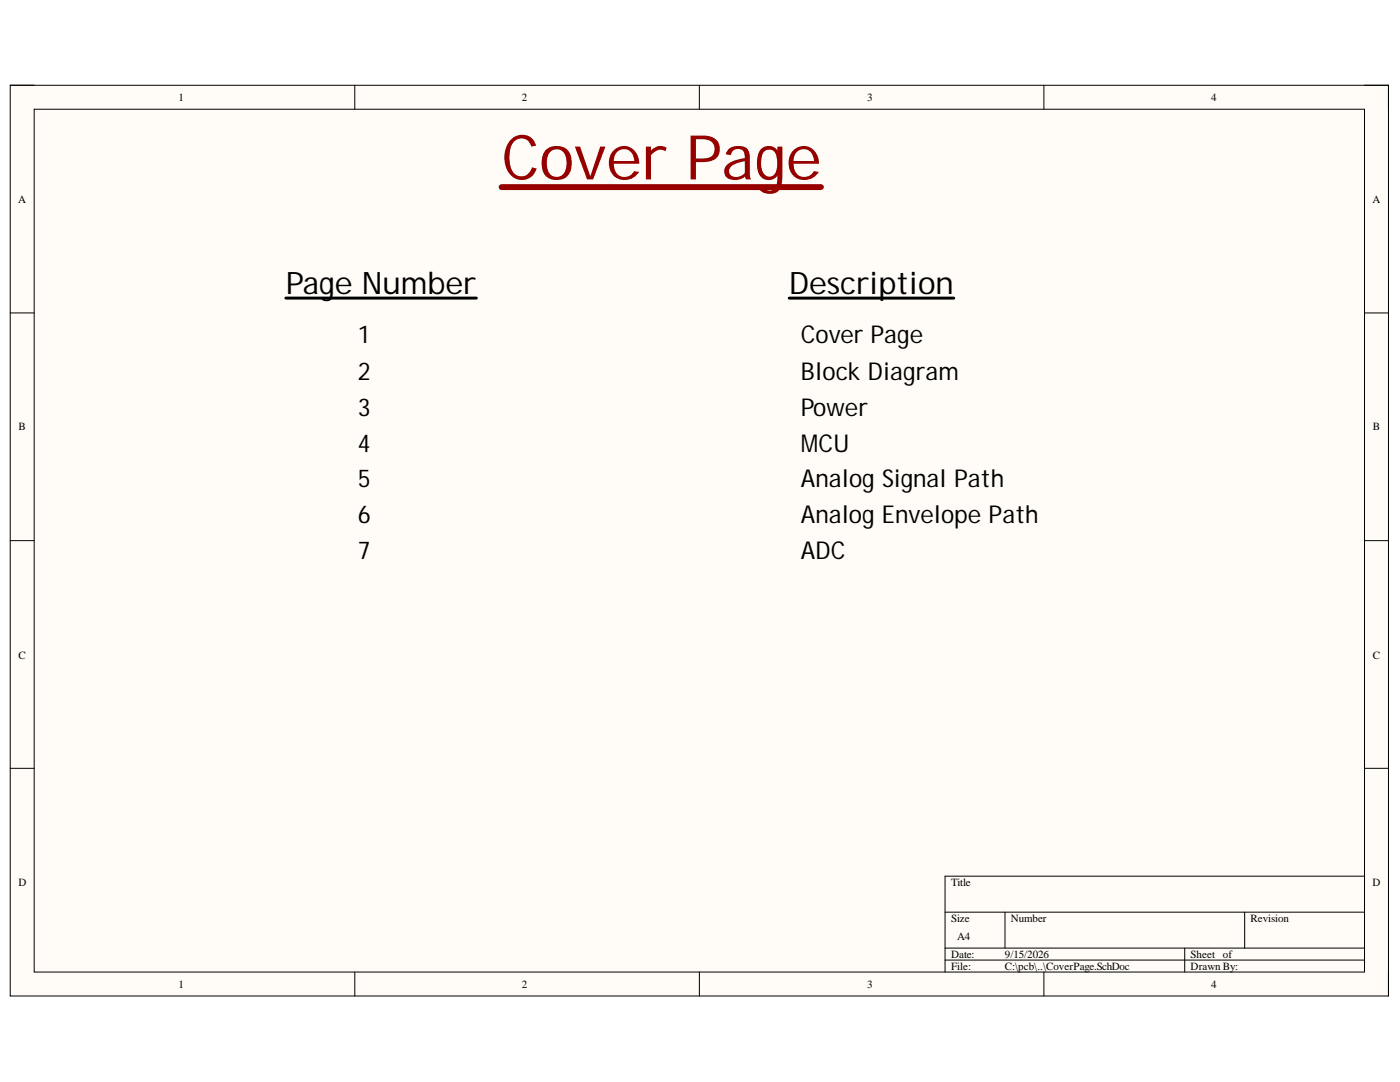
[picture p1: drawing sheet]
<svg xmlns="http://www.w3.org/2000/svg" width="279mm" height="216mm" viewBox="0 0 279 216" stroke-linecap="round" stroke-linejoin="round" font-family="sans-serif">
<defs><g id="words">
<text font-size="12.4" fill="#980000" x="100.1" y="35.8">Cover Page</text>
<g font-size="6.2">
<text x="57" y="58.7">Page Number</text>
<text x="157.5" y="58.7">Description</text>
</g>
<g font-size="4.9">
<text x="71.4" y="68.5">1</text>
<text x="159.9" y="68.5">Cover Page</text>
<text x="71.4" y="75.7">2</text>
<text x="159.9" y="75.7">Block Diagram</text>
<text x="71.4" y="82.9">3</text>
<text x="159.9" y="82.9">Power</text>
<text x="71.4" y="90.1">4</text>
<text x="159.9" y="90.1">MCU</text>
<text x="71.4" y="97.2">5</text>
<text x="159.9" y="97.2">Analog Signal Path</text>
<text x="71.4" y="104.4">6</text>
<text x="159.9" y="104.4">Analog Envelope Path</text>
<text x="71.4" y="111.6">7</text>
<text x="159.9" y="111.6">ADC</text>
</g>
<g font-size="2.2">
<text x="35.6" y="20.1">1</text>
<text x="104.2" y="20.1">2</text>
<text x="173.1" y="20.1">3</text>
<text x="241.7" y="20.1">4</text>
<text x="3.6" y="40.5">A</text>
<text x="273.9" y="40.5">A</text>
<text x="3.7" y="85.9">B</text>
<text x="274" y="85.9">B</text>
<text x="3.7" y="131.4">C</text>
<text x="274" y="131.4">C</text>
<text x="3.7" y="176.8">D</text>
<text x="189.8" y="176.8">Title</text>
<text x="273.9" y="176.8">D</text>
<text x="189.8" y="183.9">Size</text>
<text x="201.7" y="183.9">Number</text>
<text x="249.6" y="183.9">Revision</text>
<text x="189.8" y="191.1">Date:</text>
<text x="191" y="187.6">A4</text>
<text x="200.6" y="191.1">9/15/2026</text>
<text x="237.6" y="191.1">Sheet of</text>
<text x="35.6" y="197.1">1</text>
<text x="104.2" y="197.1">2</text>
<text x="173.1" y="197.1">3</text>
<text x="189.8" y="193.5">File:</text>
<text x="200.6" y="193.5">C:\pcb\..\CoverPage.SchDoc</text>
<text x="237.6" y="193.5">Drawn By:</text>
<text x="241.7" y="197.1">4</text>
</g>
</g></defs>
<path d="M2 17h275.1v181.7h-275.1z" fill-rule="evenodd" fill="#fffcf8"/>
<path d="M2 17h275.1v181.7h-275.1z" fill="none" stroke="#000" stroke-width=".2"/>
<path d="M6.8 21.8h265.5v172.2h-265.5z" fill-rule="evenodd" fill="#fffcf8"/>
<g fill="none" stroke="#000" stroke-width=".2">
<path d="M2 17h4.8M70.8 17v4.8M139.6 17v4.8M208.3 17v4.8M272.3 17h4.8v4.8M6.8 21.8h265.5v172.2h-265.5zM2 62.4h4.8M272.3 62.4h4.8M2 107.9h4.8M272.3 107.9h4.8M2 153.3h4.8M272.3 153.3h4.8"/>
<path d="M272.3 174.8h-83.7v19.2M70.8 194v4.7M139.6 194v4.7M188.6 182h83.7M188.6 189.2h83.7M188.6 191.6h83.7M200.6 182v7.2M208.3 194v4.7M236.4 189.2v4.8M248.4 182v7.2M277.1 194v4.7"/>
</g>
<path d="M100.1 37.3h63.7" fill="none" stroke="#980000" stroke-width="1.2"/>
<path d="M57.1 59.5h38M157.5 59.5h32.8" fill="none" stroke="#000" stroke-width=".59"/>
<use href="#words"/>
</svg>
